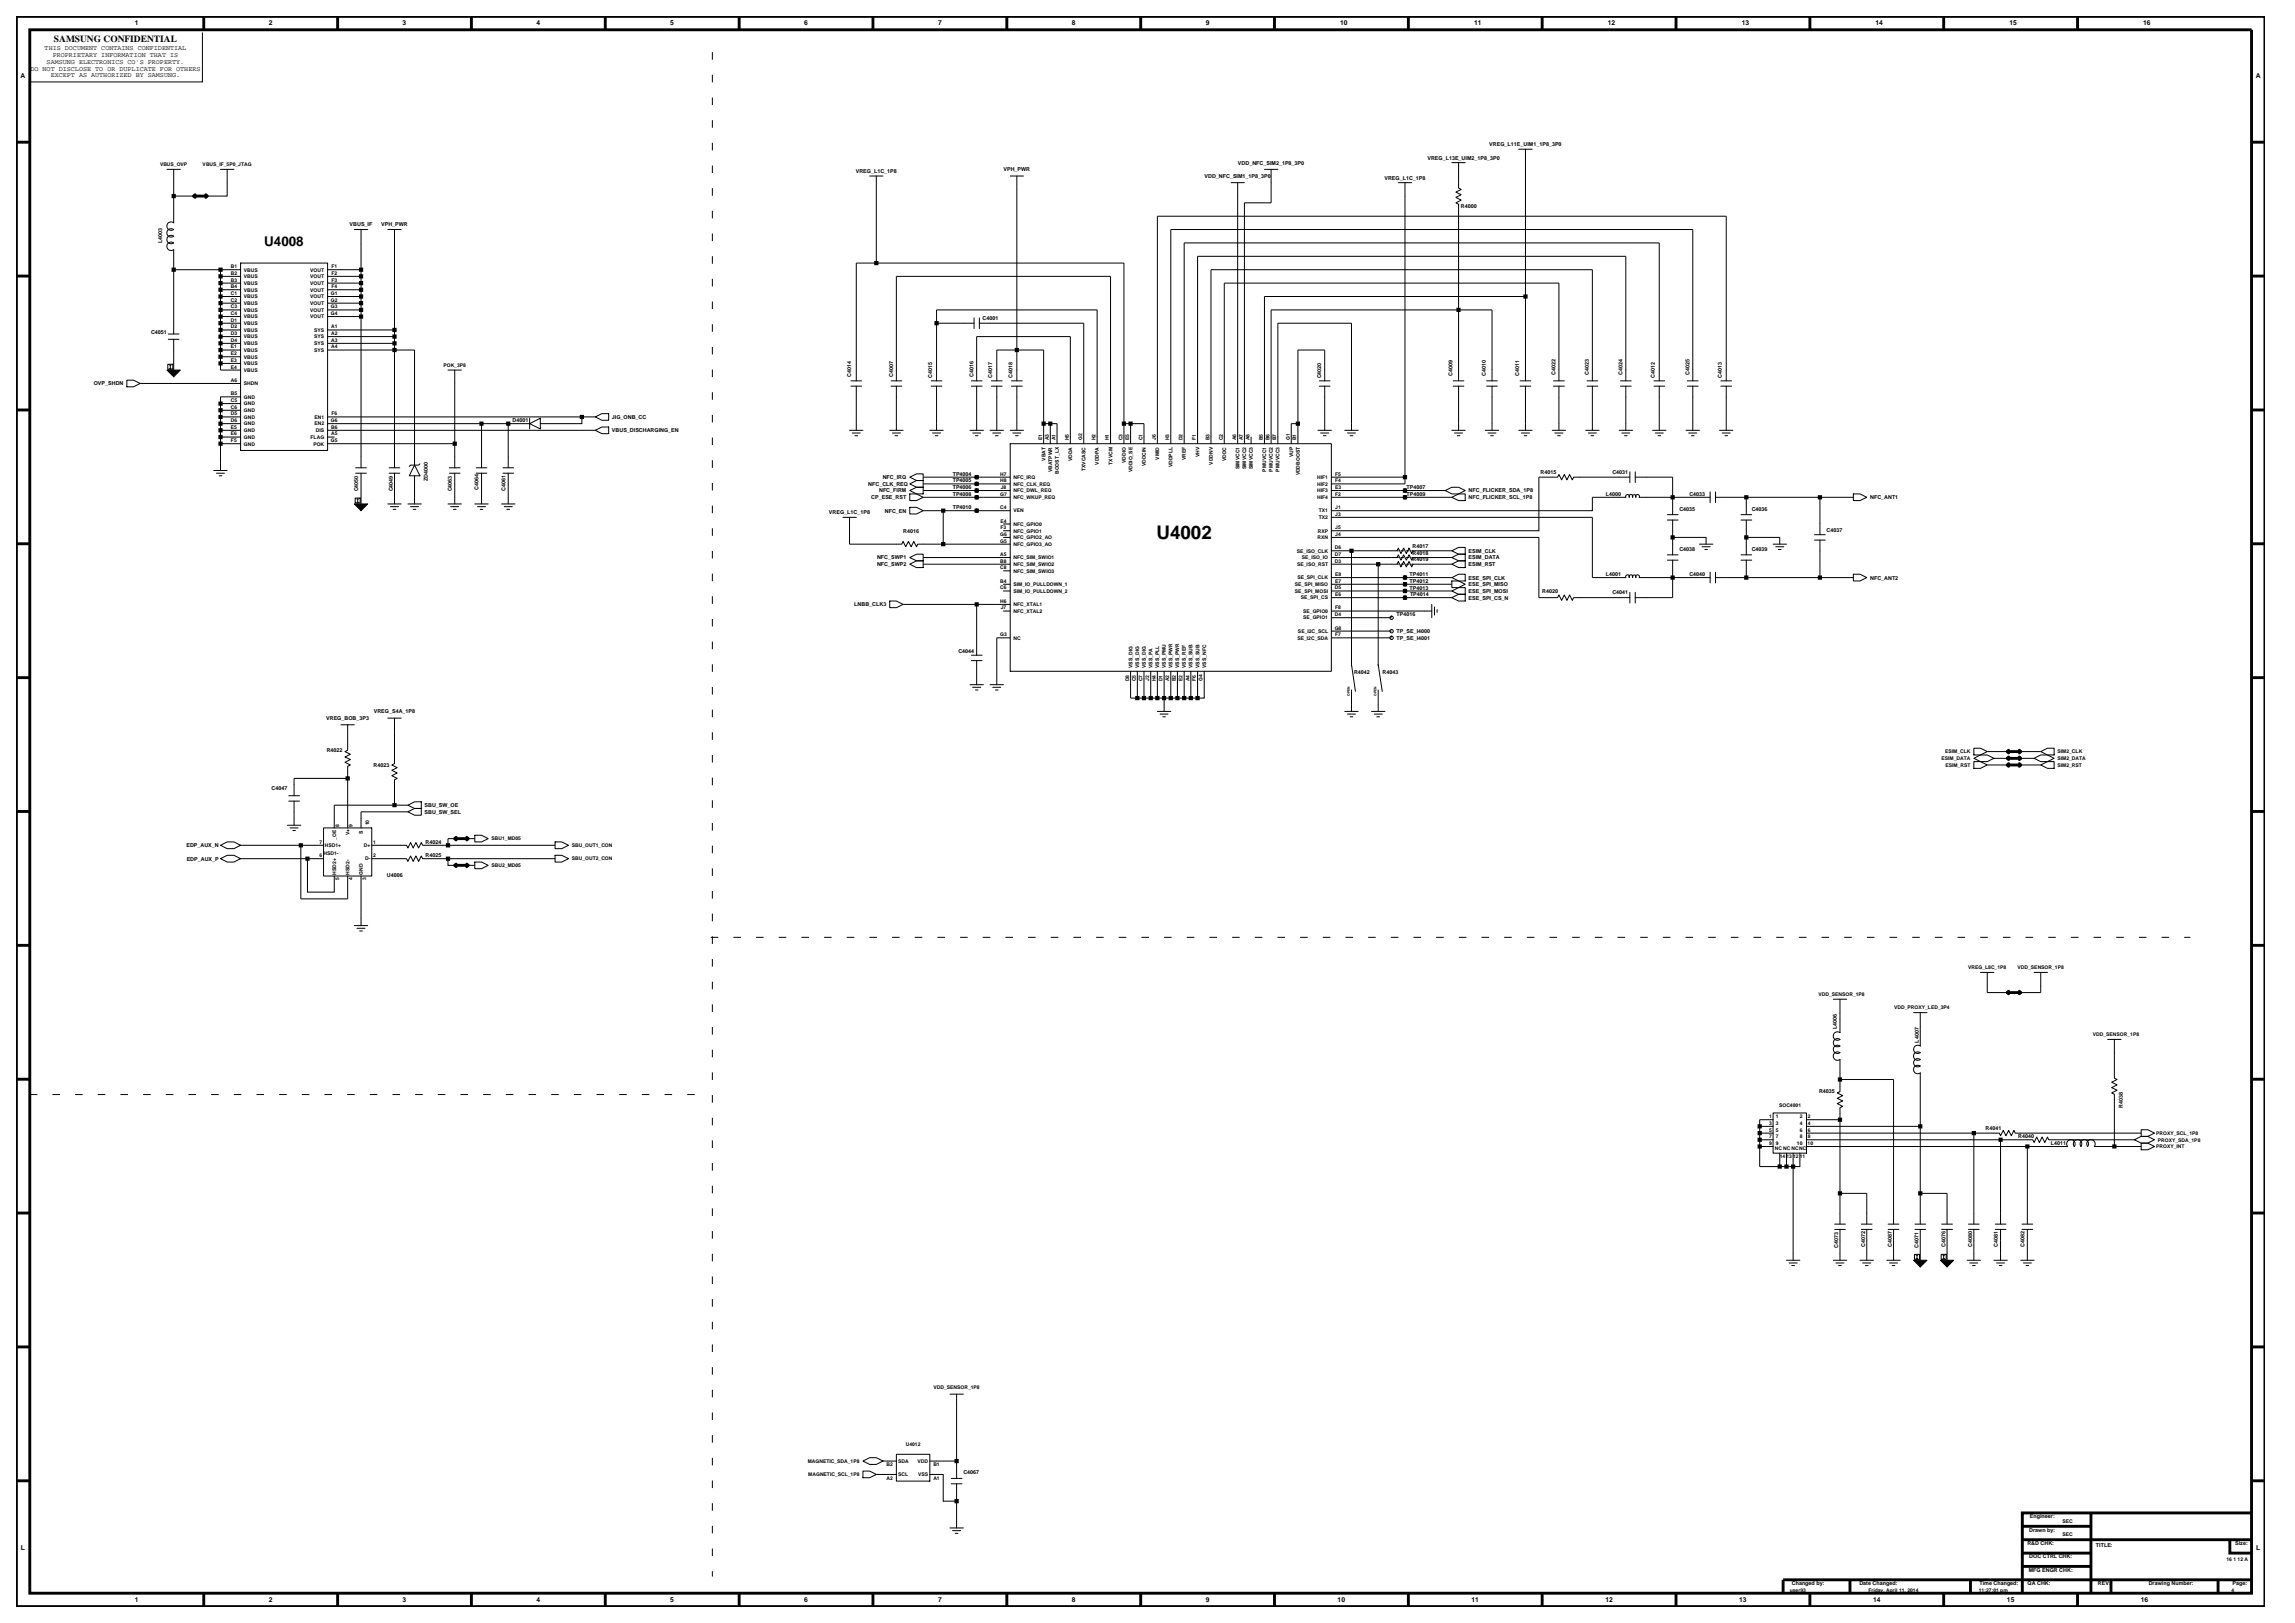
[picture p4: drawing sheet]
<svg xmlns="http://www.w3.org/2000/svg" width="420mm" height="297mm" viewBox="0 0 420 297" stroke-linecap="round" stroke-linejoin="round" font-family="sans-serif">
<defs><g id="words">
<text font-size="3.4" x="211.6" y="98.7">U4002</text>
<text font-size="2.5" x="48.4" y="45">U4008</text>
<text font-size="1.7" x="9.9" y="7.7">SAMSUNG CONFIDENTIAL</text>
<g font-size="1.2">
<text x="24.7" y="4.7">1</text>
<text x="49.2" y="4.7">2</text>
<text x="73.7" y="4.7">3</text>
<text x="98.2" y="4.7">4</text>
<text x="122.7" y="4.7">5</text>
<text x="147.2" y="4.7">6</text>
<text x="171.7" y="4.7">7</text>
<text x="196.2" y="4.7">8</text>
<text x="220.7" y="4.7">9</text>
<text x="245.3" y="4.7">10</text>
<text x="269.8" y="4.7">11</text>
<text x="294.3" y="4.7">12</text>
<text x="318.7" y="4.7">13</text>
<text x="343.2" y="4.7">14</text>
<text x="367.7" y="4.7">15</text>
<text x="392.2" y="4.7">16</text>
<text x="8.2" y="9.2">THIS DOCUMENT CONTAINS CONFIDENTIAL</text>
<text x="8.5" y="11.7">SAMSUNG ELECTRONICS CO'S PROPERTY.</text>
<text x="9.6" y="10.5">PROPRIETARY INFORMATION THAT IS</text>
<text x="3.8" y="14.2">A</text>
<text x="5.6" y="12.9">DO NOT DISCLOSE TO OR DUPLICATE FOR OTHERS</text>
<text x="9.3" y="14.1">EXCEPT AS AUTHORIZED BY SAMSUNG.</text>
<text x="412.8" y="14.2">A</text>
<text x="3.8" y="283.7">L</text>
<text x="412.9" y="283.7">L</text>
<text x="24.7" y="293.2">1</text>
<text x="49.2" y="293.2">2</text>
<text x="73.7" y="293.2">3</text>
<text x="98.2" y="293.2">4</text>
<text x="122.7" y="293.2">5</text>
<text x="147.2" y="293.2">6</text>
<text x="171.7" y="293.2">7</text>
<text x="196.2" y="293.2">8</text>
<text x="220.7" y="293.2">9</text>
<text x="244.8" y="293.2">10</text>
<text x="269.3" y="293.2">11</text>
<text x="293.8" y="293.2">12</text>
<text x="318.3" y="293.2">13</text>
<text x="342.8" y="293.2">14</text>
<text x="367.3" y="293.2">15</text>
<text x="391.8" y="293.2">16</text>
</g>
<g font-size="1">
<text x="261.2" y="29.2">VREG_L13E_UIM2_1P8_3P0</text>
<text x="272.6" y="26.7">VREG_L11E_UIM1_1P8_3P0</text>
<text x="156.6" y="31.6">VREG_L1C_1P8</text>
<text x="183.6" y="31.3">VPH_PWR</text>
<text x="220.4" y="32.6">VDD_NFC_SIM1_1P8_3P0</text>
<text x="226.6" y="30.1">VDD_NFC_SIM2_1P8_3P0</text>
<text x="253.4" y="32.9">VREG_L1C_1P8</text>
<text x="64" y="41.4">VBUS_IF</text>
<text x="69.8" y="41.4">VPH_PWR</text>
<text x="267.4" y="38.1">R4000</text>
<text x="29.7" y="44.4" transform="rotate(-90 29.7 44.4)">L4003</text>
<text x="179.8" y="58.6">C4001</text>
<text x="27.6" y="61.1">C4051</text>
<text x="17.2" y="70.5">OVP_SHDN</text>
<text x="155.8" y="69" transform="rotate(-90 155.8 69)">C4014</text>
<text x="163.4" y="69" transform="rotate(-90 163.4 69)">C4007</text>
<text x="170.6" y="69.1" transform="rotate(-90 170.6 69.1)">C4015</text>
<text x="178.1" y="69" transform="rotate(-90 178.1 69)">C4016</text>
<text x="181.6" y="69.1" transform="rotate(-90 181.6 69.1)">C4017</text>
<text x="185.3" y="69.1" transform="rotate(-90 185.3 69.1)">C4018</text>
<text x="241.8" y="69.3" transform="rotate(-90 241.8 69.3)">C4020</text>
<text x="265.8" y="68.8" transform="rotate(-90 265.8 68.8)">C4009</text>
<text x="271.9" y="68.8" transform="rotate(-90 271.9 68.8)">C4010</text>
<text x="278" y="68.8" transform="rotate(-90 278 68.8)">C4011</text>
<text x="284.7" y="68.7" transform="rotate(-90 284.7 68.7)">C4022</text>
<text x="290.8" y="68.7" transform="rotate(-90 290.8 68.7)">C4023</text>
<text x="296.9" y="68.7" transform="rotate(-90 296.9 68.7)">C4024</text>
<text x="302.8" y="69.1" transform="rotate(-90 302.8 69.1)">C4012</text>
<text x="309.2" y="68.7" transform="rotate(-90 309.2 68.7)">C4025</text>
<text x="315.1" y="69.1" transform="rotate(-90 315.1 69.1)">C4013</text>
<text x="93.8" y="77.2">D4001</text>
<text x="112" y="76.6">JIG_ONB_CC</text>
<text x="112" y="79.1">VBUS_DISCHARGING_EN</text>
<text x="65.5" y="89.9" transform="rotate(-90 65.5 89.9)">C4050</text>
<text x="71.9" y="89.9" transform="rotate(-90 71.9 89.9)">C4049</text>
<text x="78.3" y="88.1" transform="rotate(-90 78.3 88.1)">ZD4000</text>
<text x="82.7" y="89.9" transform="rotate(-90 82.7 89.9)">C4063</text>
<text x="87.6" y="89.6" transform="rotate(-90 87.6 89.6)">C4064</text>
<text x="92.5" y="89.8" transform="rotate(-90 92.5 89.8)">C4061</text>
<text x="158.9" y="88.9">NFC_CLK_REQ</text>
<text x="161.5" y="87.7">NFC_IRQ</text>
<text x="174.4" y="87.1">TP4004</text>
<text x="174.4" y="88.3">TP4005</text>
<text x="174.4" y="89.5">TP4006</text>
<text x="257.4" y="89.5">TP4007</text>
<text x="281.9" y="86.7">R4015</text>
<text x="295.1" y="86.7">C4031</text>
<text x="151.7" y="94.1">VREG_L1C_1P8</text>
<text x="159.5" y="91.4">CP_ESE_RST</text>
<text x="160.9" y="90.1">NFC_FIRM</text>
<text x="161.9" y="93.8">NFC_EN</text>
<text x="174.4" y="90.7">TP4008</text>
<text x="174.4" y="93.2">TP4010</text>
<text x="257.4" y="90.7">TP4009</text>
<text x="268.8" y="91.4">NFC_FLICKER_SCL_1P8</text>
<text x="268.8" y="90.1">NFC_FLICKER_SDA_1P8</text>
<text x="293.9" y="90.7">L4000</text>
<text x="307.3" y="93.5">C4035</text>
<text x="309.2" y="90.7">C4033</text>
<text x="320.6" y="93.5">C4036</text>
<text x="342.2" y="91.4">NFC_ANT1</text>
<text x="165.3" y="97.6">R4016</text>
<text x="258.5" y="101.5">R4018</text>
<text x="258.5" y="100.3">R4017</text>
<text x="268.8" y="101.1">ESIM_CLK</text>
<text x="307.3" y="100.8">C4038</text>
<text x="320.6" y="100.9">C4039</text>
<text x="334.3" y="97.4">C4037</text>
<text x="160.5" y="103.6">NFC_SWP2</text>
<text x="160.5" y="102.4">NFC_SWP1</text>
<text x="257.9" y="105.4">TP4011</text>
<text x="257.9" y="106.7">TP4012</text>
<text x="257.9" y="107.9">TP4013</text>
<text x="258.5" y="102.7">R4019</text>
<text x="268.8" y="106">ESE_SPI_CLK</text>
<text x="268.8" y="107.3">ESE_SPI_MISO</text>
<text x="268.8" y="103.6">ESIM_RST</text>
<text x="268.8" y="102.4">ESIM_DATA</text>
<text x="293.9" y="105.4">L4001</text>
<text x="309.2" y="105.4">C4040</text>
<text x="342.2" y="106">NFC_ANT2</text>
<text x="156.3" y="111">LNBB_CLK3</text>
<text x="255.6" y="112.8">TP4016</text>
<text x="258" y="109.1">TP4014</text>
<text x="268.8" y="109.7">ESE_SPI_CS_N</text>
<text x="268.8" y="108.5">ESE_SPI_MOSI</text>
<text x="282.2" y="108.4">R4020</text>
<text x="295.1" y="108.7">C4041</text>
<text x="175.4" y="119.5">C4044</text>
<text x="255.6" y="115.8">TP_SE_I4000</text>
<text x="255.6" y="117.1">TP_SE_I4001</text>
<text x="247.8" y="123.2">R4042</text>
<text x="253" y="123.2">R4043</text>
<text x="59.7" y="131.8">VREG_BOB_3P3</text>
<text x="68.4" y="130.5">VREG_S4A_1P8</text>
<text x="59.8" y="137.5">R4022</text>
<text x="68.4" y="140.3">R4023</text>
<text x="49.7" y="144.6">C4047</text>
<text x="77.7" y="148.9">SBU_SW_SEL</text>
<text x="77.7" y="147.7">SBU_SW_OE</text>
<text x="34.1" y="155">EDP_AUX_N</text>
<text x="77.9" y="154.4">R4024</text>
<text x="34.2" y="157.5">EDP_AUX_P</text>
<text x="70.8" y="160.5">U4006</text>
<text x="77.9" y="156.8">R4025</text>
<text x="336.2" y="188.3" transform="rotate(-90 336.2 188.3)">L4006</text>
<text x="351.2" y="190.8" transform="rotate(-90 351.2 190.8)">L4007</text>
<text x="332.9" y="200">R4035</text>
<text x="388.5" y="202.7" transform="rotate(-90 388.5 202.7)">R4038</text>
<text x="363.4" y="206.8">R4041</text>
<text x="369.3" y="208.3">R4040</text>
<text x="375.3" y="209.5">L4011</text>
<text x="336.4" y="228.3" transform="rotate(-90 336.4 228.3)">C4073</text>
<text x="341.3" y="228.2" transform="rotate(-90 341.3 228.2)">C4072</text>
<text x="346.2" y="228.2" transform="rotate(-90 346.2 228.2)">C4087</text>
<text x="351.1" y="228.3" transform="rotate(-90 351.1 228.3)">C4071</text>
<text x="356" y="228.2" transform="rotate(-90 356 228.2)">C4076</text>
<text x="360.9" y="228.2" transform="rotate(-90 360.9 228.2)">C4080</text>
<text x="365.6" y="228.2" transform="rotate(-90 365.6 228.2)">C4081</text>
<text x="370.5" y="228.2" transform="rotate(-90 370.5 228.2)">C4082</text>
<text x="176.3" y="269.8">C4067</text>
<text x="371.4" y="280.2">Drawn by:</text>
<text x="371.5" y="277.8">Engineer:</text>
<text x="371" y="282.7">R&amp;D CHK:</text>
<text x="371.3" y="287.6">MFG ENGR CHK:</text>
<text x="371.4" y="285.2">DOC CTRL CHK:</text>
<text x="383.6" y="283">TITLE:</text>
<text x="409.1" y="282.7">Size:</text>
<text x="327.9" y="290.1">Changed by:</text>
<text x="340.3" y="290.1">Date Changed:</text>
<text x="362.2" y="290.1">Time Changed:</text>
<text x="371.1" y="290.1">QA CHK:</text>
<text x="383.9" y="290.1">REV:</text>
<text x="393.2" y="290.1">Drawing Number:</text>
<text x="408.6" y="290.1">Page:</text>
</g>
<g font-size=".9">
<text x="29.3" y="30.4">VBUS_OVP</text>
<text x="37.1" y="30.4">VBUS_IF_5P0_JTAG</text>
<text x="42.2" y="51.5">B3</text>
<text x="42.2" y="52.8">B4</text>
<text x="42.2" y="54">C1</text>
<text x="42.2" y="49.1">B1</text>
<text x="42.2" y="50.3">B2</text>
<text x="44.6" y="52.1">VBUS</text>
<text x="44.6" y="53.4">VBUS</text>
<text x="44.6" y="49.7">VBUS</text>
<text x="44.6" y="50.9">VBUS</text>
<text x="56.8" y="52.1">VOUT</text>
<text x="56.8" y="53.4">VOUT</text>
<text x="56.8" y="49.7">VOUT</text>
<text x="56.8" y="50.9">VOUT</text>
<text x="60.6" y="54">G1</text>
<text x="60.6" y="51.5">F3</text>
<text x="60.6" y="52.8">F4</text>
<text x="60.6" y="49.1">F1</text>
<text x="60.6" y="50.3">F2</text>
<text x="42.2" y="58.9">D1</text>
<text x="42.2" y="55.2">C2</text>
<text x="42.2" y="56.4">C3</text>
<text x="42.2" y="57.6">C4</text>
<text x="44.6" y="59.5">VBUS</text>
<text x="44.6" y="54.6">VBUS</text>
<text x="44.6" y="55.8">VBUS</text>
<text x="44.6" y="57">VBUS</text>
<text x="44.6" y="58.3">VBUS</text>
<text x="56.8" y="54.6">VOUT</text>
<text x="56.8" y="55.8">VOUT</text>
<text x="56.8" y="57">VOUT</text>
<text x="56.8" y="58.3">VOUT</text>
<text x="60.6" y="55.2">G2</text>
<text x="60.6" y="56.4">G3</text>
<text x="60.6" y="57.6">G4</text>
<text x="42.2" y="60.1">D2</text>
<text x="42.2" y="61.3">D3</text>
<text x="42.2" y="62.5">D4</text>
<text x="42.2" y="63.8">E1</text>
<text x="42.2" y="65">E2</text>
<text x="44.6" y="64.4">VBUS</text>
<text x="44.6" y="65.6">VBUS</text>
<text x="44.6" y="60.7">VBUS</text>
<text x="44.6" y="61.9">VBUS</text>
<text x="44.6" y="63.2">VBUS</text>
<text x="57.5" y="60.7">SYS</text>
<text x="57.5" y="61.9">SYS</text>
<text x="57.5" y="63.2">SYS</text>
<text x="57.5" y="64.4">SYS</text>
<text x="60.6" y="60.1">A1</text>
<text x="60.6" y="61.3">A2</text>
<text x="60.6" y="62.5">A3</text>
<text x="60.6" y="63.8">A4</text>
<text x="42.2" y="69.9">A6</text>
<text x="42.2" y="66.2">E3</text>
<text x="42.2" y="67.4">E4</text>
<text x="44.6" y="66.8">VBUS</text>
<text x="44.6" y="68">VBUS</text>
<text x="44.6" y="70.5">SHDN</text>
<text x="81.2" y="67.1">POK_3P8</text>
<text x="42.2" y="73.6">C5</text>
<text x="42.2" y="74.8">C6</text>
<text x="42.2" y="76">D5</text>
<text x="42.2" y="77.2">D6</text>
<text x="42.2" y="72.3">B5</text>
<text x="44.6" y="74.2">GND</text>
<text x="44.6" y="75.4">GND</text>
<text x="44.6" y="76.6">GND</text>
<text x="44.6" y="77.9">GND</text>
<text x="44.6" y="72.9">GND</text>
<text x="57.6" y="77.9">EN2</text>
<text x="57.6" y="76.6">EN1</text>
<text x="60.6" y="77.2">G6</text>
<text x="60.6" y="76">F6</text>
<text x="42.2" y="78.5">E5</text>
<text x="42.2" y="79.7">E6</text>
<text x="42.3" y="80.9">F5</text>
<text x="44.6" y="81.5">GND</text>
<text x="44.6" y="79.1">GND</text>
<text x="44.6" y="80.3">GND</text>
<text x="56.8" y="80.3">FLAG</text>
<text x="57.3" y="81.5">POK</text>
<text x="57.8" y="79.1">DIS</text>
<text x="60.6" y="80.9">G5</text>
<text x="60.6" y="78.5">B6</text>
<text x="60.6" y="79.7">A5</text>
<text x="190.7" y="80.5" transform="rotate(-90 190.7 80.5)">E1</text>
<text x="191.9" y="80.6" transform="rotate(-90 191.9 80.6)">A3</text>
<text x="193.2" y="80.6" transform="rotate(-90 193.2 80.6)">A1</text>
<text x="195.6" y="80.6" transform="rotate(-90 195.6 80.6)">H5</text>
<text x="198.1" y="80.6" transform="rotate(-90 198.1 80.6)">G2</text>
<text x="200.5" y="80.6" transform="rotate(-90 200.5 80.6)">H2</text>
<text x="202.9" y="80.6" transform="rotate(-90 202.9 80.6)">H1</text>
<text x="205.4" y="80.6" transform="rotate(-90 205.4 80.6)">C3</text>
<text x="206.6" y="80.5" transform="rotate(-90 206.6 80.5)">E5</text>
<text x="209.1" y="80.6" transform="rotate(-90 209.1 80.6)">C1</text>
<text x="211.5" y="80.5" transform="rotate(-90 211.5 80.5)">J6</text>
<text x="214" y="80.6" transform="rotate(-90 214 80.6)">H3</text>
<text x="216.4" y="80.6" transform="rotate(-90 216.4 80.6)">D2</text>
<text x="218.9" y="80.5" transform="rotate(-90 218.9 80.5)">F1</text>
<text x="219.5" y="83.7" transform="rotate(-90 219.5 83.7)">VHV</text>
<text x="221.3" y="80.6" transform="rotate(-90 221.3 80.6)">B3</text>
<text x="223.8" y="80.6" transform="rotate(-90 223.8 80.6)">C2</text>
<text x="226.2" y="80.6" transform="rotate(-90 226.2 80.6)">A6</text>
<text x="227.4" y="80.6" transform="rotate(-90 227.4 80.6)">A7</text>
<text x="228.7" y="80.6" transform="rotate(-90 228.7 80.6)">A8</text>
<text x="231.1" y="80.6" transform="rotate(-90 231.1 80.6)">B5</text>
<text x="232.4" y="80.6" transform="rotate(-90 232.4 80.6)">B6</text>
<text x="233.6" y="80.6" transform="rotate(-90 233.6 80.6)">B7</text>
<text x="236" y="80.6" transform="rotate(-90 236 80.6)">G1</text>
<text x="236.6" y="83.7" transform="rotate(-90 236.6 83.7)">VUP</text>
<text x="237.2" y="80.6" transform="rotate(-90 237.2 80.6)">B1</text>
<text x="183.1" y="87">H7</text>
<text x="183.1" y="88.3">H8</text>
<text x="183.1" y="89.5">J8</text>
<text x="185.5" y="88.9">NFC_CLK_REQ</text>
<text x="185.5" y="87.6">NFC_IRQ</text>
<text x="191.3" y="84.3" transform="rotate(-90 191.3 84.3)">VBAT</text>
<text x="192.5" y="86.4" transform="rotate(-90 192.5 86.4)">VBATPWR</text>
<text x="193.8" y="86.8" transform="rotate(-90 193.8 86.8)">BOOST_LX</text>
<text x="196.2" y="84.4" transform="rotate(-90 196.2 84.4)">VDDA</text>
<text x="198.7" y="86.2" transform="rotate(-90 198.7 86.2)">TXVCASC</text>
<text x="201.1" y="85" transform="rotate(-90 201.1 85)">VDDPA</text>
<text x="203.6" y="85" transform="rotate(-90 203.6 85)">TXVCM</text>
<text x="206" y="84.7" transform="rotate(-90 206 84.7)">VDDIO</text>
<text x="207.2" y="86.4" transform="rotate(-90 207.2 86.4)">VDDIO_SE</text>
<text x="209.7" y="85.3" transform="rotate(-90 209.7 85.3)">VDDCIN</text>
<text x="212.1" y="84.1" transform="rotate(-90 212.1 84.1)">VMID</text>
<text x="214.6" y="85.5" transform="rotate(-90 214.6 85.5)">VDDPLL</text>
<text x="217" y="84.3" transform="rotate(-90 217 84.3)">VREF</text>
<text x="221.9" y="85" transform="rotate(-90 221.9 85)">VDDNV</text>
<text x="224.4" y="84.4" transform="rotate(-90 224.4 84.4)">VDDC</text>
<text x="226.8" y="85.9" transform="rotate(-90 226.8 85.9)">SIMVCC1</text>
<text x="228.1" y="85.9" transform="rotate(-90 228.1 85.9)">SIMVCC2</text>
<text x="229.3" y="85.9" transform="rotate(-90 229.3 85.9)">SIMVCC3</text>
<text x="231.7" y="86.3" transform="rotate(-90 231.7 86.3)">PMUVCC1</text>
<text x="233" y="86.3" transform="rotate(-90 233 86.3)">PMUVCC2</text>
<text x="234.2" y="86.3" transform="rotate(-90 234.2 86.3)">PMUVCC3</text>
<text x="237.9" y="87" transform="rotate(-90 237.9 87)">VDDBOOST</text>
<text x="241.1" y="88.9">HIF2</text>
<text x="241.1" y="87.6">HIF1</text>
<text x="244.3" y="89.5">E3</text>
<text x="244.3" y="88.3">F4</text>
<text x="244.3" y="87">F5</text>
<text x="183" y="90.7">G7</text>
<text x="183.1" y="93.2">C4</text>
<text x="183.1" y="95.6">E4</text>
<text x="185.5" y="90.1">NFC_DWL_REQ</text>
<text x="185.5" y="91.3">NFC_WKUP_REQ</text>
<text x="185.5" y="93.8">VEN</text>
<text x="241.1" y="91.3">HIF4</text>
<text x="241.1" y="90.1">HIF3</text>
<text x="241.4" y="93.8">TX1</text>
<text x="241.4" y="95">TX2</text>
<text x="244.3" y="90.7">F2</text>
<text x="244.4" y="93.2">J1</text>
<text x="244.4" y="94.4">J3</text>
<text x="183" y="99.3">G5</text>
<text x="183" y="98.1">G6</text>
<text x="183.1" y="101.7">A5</text>
<text x="183.1" y="96.8">F3</text>
<text x="185.5" y="99.9">NFC_GPIO3_AO</text>
<text x="185.5" y="98.7">NFC_GPIO2_AO</text>
<text x="185.5" y="97.4">NFC_GPIO1</text>
<text x="185.5" y="96.2">NFC_GPIO0</text>
<text x="237.3" y="101.1">SE_ISO_CLK</text>
<text x="241.1" y="98.7">RXN</text>
<text x="241.2" y="97.4">RXP</text>
<text x="244.3" y="100.5">D6</text>
<text x="244.3" y="101.7">D7</text>
<text x="244.4" y="98.1">J4</text>
<text x="244.4" y="96.8">J5</text>
<text x="183.1" y="104.2">C8</text>
<text x="183.1" y="103">B8</text>
<text x="183.1" y="107.9">C6</text>
<text x="183.1" y="106.6">B4</text>
<text x="185.5" y="104.8">NFC_SIM_SWIO3</text>
<text x="185.5" y="103.6">NFC_SIM_SWIO2</text>
<text x="185.5" y="107.2">SIM_IO_PULLDOWN_1</text>
<text x="185.5" y="102.4">NFC_SIM_SWIO1</text>
<text x="237" y="107.2">SE_SPI_MISO</text>
<text x="237.4" y="103.6">SE_ISO_RST</text>
<text x="237.4" y="106">SE_SPI_CLK</text>
<text x="238.3" y="102.4">SE_ISO_IO</text>
<text x="244.3" y="103">D3</text>
<text x="244.3" y="107.9">D5</text>
<text x="244.3" y="105.4">E8</text>
<text x="244.3" y="106.6">E7</text>
<text x="183.1" y="110.3">H6</text>
<text x="183.1" y="111.5">J7</text>
<text x="185.5" y="112.1">NFC_XTAL2</text>
<text x="185.5" y="110.9">NFC_XTAL1</text>
<text x="185.5" y="108.5">SIM_IO_PULLDOWN_2</text>
<text x="237" y="108.5">SE_SPI_MOSI</text>
<text x="238.1" y="109.7">SE_SPI_CS</text>
<text x="238.5" y="112.1">SE_GPIO0</text>
<text x="238.5" y="113.4">SE_GPIO1</text>
<text x="244.3" y="112.8">D4</text>
<text x="244.3" y="109.1">E6</text>
<text x="244.3" y="111.5">F8</text>
<text x="183" y="116.4">G3</text>
<text x="185.5" y="117">NC</text>
<text x="237.4" y="117">SE_I2C_SDA</text>
<text x="237.5" y="115.8">SE_I2C_SCL</text>
<text x="244.3" y="115.2">G8</text>
<text x="244.3" y="116.4">F7</text>
<text x="206.6" y="124.6" transform="rotate(-90 206.6 124.6)">D8</text>
<text x="207.2" y="122.2" transform="rotate(-90 207.2 122.2)">VSS_DIG</text>
<text x="207.9" y="124.6" transform="rotate(-90 207.9 124.6)">C5</text>
<text x="208.5" y="122.2" transform="rotate(-90 208.5 122.2)">VSS_DIG</text>
<text x="209.1" y="124.6" transform="rotate(-90 209.1 124.6)">C7</text>
<text x="209.7" y="122.2" transform="rotate(-90 209.7 122.2)">VSS_DIG</text>
<text x="210.3" y="124.6" transform="rotate(-90 210.3 124.6)">J2</text>
<text x="210.9" y="122.2" transform="rotate(-90 210.9 122.2)">VSS_PA</text>
<text x="211.5" y="124.6" transform="rotate(-90 211.5 124.6)">H4</text>
<text x="212.1" y="122.2" transform="rotate(-90 212.1 122.2)">VSS_PLL</text>
<text x="212.8" y="124.6" transform="rotate(-90 212.8 124.6)">D1</text>
<text x="213.4" y="122.2" transform="rotate(-90 213.4 122.2)">VSS_PMU</text>
<text x="214" y="124.6" transform="rotate(-90 214 124.6)">A2</text>
<text x="214.6" y="122.2" transform="rotate(-90 214.6 122.2)">VSS_PWR</text>
<text x="215.2" y="124.6" transform="rotate(-90 215.2 124.6)">B2</text>
<text x="215.8" y="122.2" transform="rotate(-90 215.8 122.2)">VSS_PWR</text>
<text x="216.4" y="124.6" transform="rotate(-90 216.4 124.6)">E2</text>
<text x="217" y="122.2" transform="rotate(-90 217 122.2)">VSS_REF</text>
<text x="217.7" y="124.6" transform="rotate(-90 217.7 124.6)">A4</text>
<text x="218.3" y="122.2" transform="rotate(-90 218.3 122.2)">VSS_SUB</text>
<text x="218.9" y="124.6" transform="rotate(-90 218.9 124.6)">F6</text>
<text x="219.5" y="122.2" transform="rotate(-90 219.5 122.2)">VSS_SUB</text>
<text x="220.1" y="124.7" transform="rotate(-90 220.1 124.7)">G4</text>
<text x="220.7" y="122.2" transform="rotate(-90 220.7 122.2)">VSS_NFC</text>
<text x="356" y="137.9">ESIM_CLK</text>
<text x="376.5" y="137.9">SIM2_CLK</text>
<text x="355.3" y="139.1">ESIM_DATA</text>
<text x="356" y="140.3">ESIM_RST</text>
<text x="376.5" y="140.3">SIM2_RST</text>
<text x="376.5" y="139.1">SIM2_DATA</text>
<text x="58.5" y="154.4">7</text>
<text x="59.5" y="155">HSD1+</text>
<text x="61.5" y="153.7" transform="rotate(-90 61.5 153.7)">_OE</text>
<text x="62.1" y="151.3" transform="rotate(-90 62.1 151.3)">8</text>
<text x="64" y="152.9" transform="rotate(-90 64 152.9)">V+</text>
<text x="64.5" y="151.3" transform="rotate(-90 64.5 151.3)">9</text>
<text x="66.4" y="152.6" transform="rotate(-90 66.4 152.6)">S</text>
<text x="66.6" y="155">D+</text>
<text x="67.5" y="151" transform="rotate(-90 67.5 151)">10</text>
<text x="68.3" y="154.4">1</text>
<text x="90" y="153.8">SBU1_MD05</text>
<text x="104.7" y="155">SBU_OUT1_CON</text>
<text x="58.5" y="156.9">6</text>
<text x="59.2" y="156.5">HSD1-</text>
<text x="61.5" y="160.1" transform="rotate(-90 61.5 160.1)">HSD2+</text>
<text x="62.1" y="161" transform="rotate(-90 62.1 161)">5</text>
<text x="64" y="160.1" transform="rotate(-90 64 160.1)">HSD2-</text>
<text x="64.5" y="161.1" transform="rotate(-90 64.5 161.1)">4</text>
<text x="66.4" y="160.1" transform="rotate(-90 66.4 160.1)">GND</text>
<text x="66.8" y="157.5">D-</text>
<text x="67" y="161.1" transform="rotate(-90 67 161.1)">3</text>
<text x="68.3" y="156.9">2</text>
<text x="90" y="158.7">SBU2_MD05</text>
<text x="104.7" y="157.5">SBU_OUT2_CON</text>
<text x="360.2" y="177.4">VREG_L8C_1P8</text>
<text x="369.2" y="177.4">VDD_SENSOR_1P8</text>
<text x="332.8" y="182.3">VDD_SENSOR_1P8</text>
<text x="346.7" y="184.7">VDD_PROXY_LED_3P4</text>
<text x="383" y="189.6">VDD_SENSOR_1P8</text>
<text x="325.6" y="202.5">SOC4001</text>
<text x="323.7" y="208.3">7</text>
<text x="323.7" y="209.5">9</text>
<text x="323.7" y="204.6">1</text>
<text x="323.7" y="205.9">3</text>
<text x="323.7" y="207.1">5</text>
<text x="325" y="208.3">7</text>
<text x="325" y="209.5">9</text>
<text x="325" y="204.6">1</text>
<text x="325" y="205.9">3</text>
<text x="325" y="207.1">5</text>
<text x="328.8" y="209.5">10</text>
<text x="329.4" y="207.1">6</text>
<text x="329.4" y="208.3">8</text>
<text x="329.4" y="204.6">2</text>
<text x="329.4" y="205.9">4</text>
<text x="330.8" y="209.5">10</text>
<text x="330.8" y="207.1">6</text>
<text x="330.8" y="208.3">8</text>
<text x="330.8" y="204.6">2</text>
<text x="330.8" y="205.9">4</text>
<text x="394.6" y="207.7">PROXY_SCL_1P8</text>
<text x="394.9" y="208.9">PROXY_SDA_1P8</text>
<text x="324.8" y="210.5">NC NC NCNC</text>
<text x="325.7" y="212">14</text>
<text x="326.9" y="212">13</text>
<text x="328.2" y="212">12</text>
<text x="329.4" y="212">11</text>
<text x="394.6" y="210.1">PROXY_INT</text>
<text x="170.8" y="254.2">VDD_SENSOR_1P8</text>
<text x="147.8" y="267.7">MAGNETIC_SDA_1P8</text>
<text x="162.2" y="268.3">B2</text>
<text x="164.4" y="267.7">SDA</text>
<text x="165.8" y="264.6">U4012</text>
<text x="167.9" y="267.7">VDD</text>
<text x="170.8" y="268.3">B1</text>
<text x="147.9" y="270.1">MAGNETIC_SCL_1P8</text>
<text x="162.2" y="270.7">A2</text>
<text x="164.4" y="270.1">SCL</text>
<text x="168" y="270.1">VSS</text>
<text x="170.8" y="270.7">A1</text>
<text x="377.5" y="281.1">SEC</text>
<text x="377.5" y="278.7">SEC</text>
<text x="407.5" y="285.7">16 1 12 A</text>
<text x="327.5" y="291.2">user93</text>
<text x="341.9" y="291.2">Friday, April 11, 2014</text>
<text x="362.1" y="291.2">11:27:01 pm</text>
<text x="408.4" y="291.2">4</text>
</g>
<g font-size=".6">
<text x="247" y="127.3" transform="rotate(-90 247 127.3)">OPEN</text>
<text x="251.9" y="127.3" transform="rotate(-90 251.9 127.3)">OPEN</text>
</g>
</g></defs>
<!-- layer: MFD Layer /idea/tmp/Extended-Print.hs0924.kim.sheet4.37.mfd -->
<g fill="none" stroke="#000" stroke-width=".18">
<path d="M37 5.9v9.1h-31.5M30.6 31h2.4M31.8 31v9.8a.78 .78 0 0 0-1.1 .1 .78 .78 0 0 0 0 1 .78 .78 0 0 0 1.1 .1 .78 .78 0 0 0-1.1 .1 .78 .78 0 0 0 0 1 .78 .78 0 0 0 1.1 .1 .78 .78 0 0 0-1.1 .1 .78 .78 0 0 0 0 1.1 .78 .78 0 0 0 1.1 0M31.8 35.9h3.7M40.4 31h2.4M41.6 31v4.9h-3.7M159.2 32.2h2.4M160.4 32.2v15.9M184.9 32.2h2.4M186.1 32.2v31.8h4.9v17.2M225.3 33.4h2.4M226.5 33.4v47.8"/>
<path d="M231.4 31h2.5M232.6 31v6.1h-4.9v44.1M255.9 33.4h2.5M257.1 33.4v55.1h-13.5M265.7 29.8h2.4M266.9 29.8v4.6l.5 .3-1 .5 1 .4-1 .5 1 .5-1 .5 .5 .3v32.3M277.9 27.3h2.5M279.2 27.3v42.4M31.8 44.5a.78 .78 0 0 0-1.1 0 .78 .78 0 0 0 0 1.1 .78 .78 0 0 0 1.1 .1M31.8 45.7v3.7h8.6M31.8 49.4v11.7M40.4 57.9v1.2h3.6"/>
<path d="M40.4 56.7v1.2h3.6M40.4 55.5v1.2h3.6M40.4 54.3v1.2h3.6M40.4 53v1.3h3.6M40.4 49.4v3.6M40.4 59.1v8.6h3.6M40.4 49.4h3.6M40.4 50.6h3.6M40.4 51.8h3.6M40.4 53h3.6M44 48.1h16v34.3h-16zM44 48.1h.1"/>
<path d="M60 49.4h6.1M60 50.6h6.1M60 51.8h6.1M60 53h6.1M60 54.3h6.1M60 55.5h6.1M60 56.7h6.1M60 57.9h6.1M64.8 42h2.5M66.1 42v43.6M71 42h2.4M72.2 42v43.6"/>
<path d="M171.4 59.1h6.9M178.3 58.2v1.9M179.2 59.1h19.1v22.1M179.2 58.2v1.9M279.2 54.3h-47.8v26.9M23.2 69.6h1.2l1.2 .6-1.2 .6h-1.2zM25.6 70.2h18.4M30.7 66.7h.9v.9h-.9zM30.8 61.1h2M30.8 62.1h2M31 66.8h.3M31 67.4h.3"/>
<path d="M31.2 66.8v.6M31.8 62.1v5.6M40.4 80v1.2h3.6M40.4 78.7h3.6M40.4 77.5h3.6M40.4 76.3h3.6M40.4 80h3.6M40.4 73.9h3.6M40.4 75.1h3.6M40.4 60.4h3.6M40.4 61.6h3.6M40.4 62.8h3.6"/>
<path d="M40.4 64h3.6M40.4 65.3h3.6M40.4 66.5h3.6M44 72.6h-3.6v7.4M60 64h15.9v21.1M60 78.7h48.9M60 77.5h36.9M60 76.3h48.9M60 80h1.2M60 60.4h12.2M60 61.6h12.2M60 62.8h12.2"/>
<path d="M82 67.7h2.4M83.2 67.7v17.9M88.1 77.5v8.1M93 77.5v8.1M96.9 77.5l2-1v2zM96.9 76.5v2M106.5 76.3v1.2h-7.6M108.9 76.3l1.3-.6h1.2v1.2h-1.2zM108.9 78.7l1.3-.6h1.2v1.3h-1.2zM155.5 78.7h2.4M155.7 70.7h2M155.7 69.7h2"/>
<path d="M156 79.2h1.4M156.5 79.7h.5M156.7 69.7v-21.6h49v33.1M156.7 70.7v8M162.8 78.7h2.5M163.1 70.7h1.9M163.1 69.7h1.9M163.3 79.2h1.5M163.8 79.7h.5M164 69.7v-19.1h39.2v30.6M164 70.7v8M170.2 78.7h2.4"/>
<path d="M170.4 70.7h2M170.4 69.7h2M170.7 79.2h1.4M171.2 79.7h.4M171.4 69.7v-13h29.4v24.5M171.4 70.7v8M177.5 78.7h2.5M177.8 70.7h1.9M177.8 69.7h1.9M178 79.2h1.5M178.5 79.7h.5M178.7 69.7v-8.1h17.2v19.6"/>
<path d="M178.7 70.7v8M181.2 78.7h2.4M181.4 70.7h2M181.4 69.7h2M181.7 79.2h1.4M182.2 79.7h.5M182.4 69.7v-5.7h3.7v5.7M182.4 70.7v8M184.9 78.7h2.4M185.1 70.7h2M185.1 69.7h2M185.3 79.2h1.5"/>
<path d="M185.8 79.7h.5M186.1 70.7v8M191 77.5h2.4v3.7M192.2 77.5v3.7M205.7 77.5h3.7v3.7M206.9 77.5v3.7M229 80v1.2M237.5 77.5h-1.2v3.7M241.2 78.7h2.4M241.4 70.7h2M241.4 69.7h2M241.7 79.2h1.5"/>
<path d="M242.2 79.7h.5M242.4 69.7v-5.7h-4.9v17.2M242.4 70.7v8M246.1 78.7h2.4M246.6 79.2h1.5M247.1 79.7h.5M247.3 78.7v-19.6h-13.4v22.1M265.7 78.7h2.4M265.9 70.7h2M265.9 69.7h2M266.2 79.2h1.5M266.7 79.7h.5"/>
<path d="M266.9 70.7v8M271.8 78.7h2.5M272.1 70.7h1.9M272.1 69.7h1.9M272.3 79.2h1.5M272.8 79.7h.5M273.1 69.7v-13h-40.5v24.5M273.1 70.7v8M277.9 78.7h2.5M278.2 70.7h1.9M278.2 69.7h1.9M278.4 79.2h1.5"/>
<path d="M278.9 79.7h.5M279.2 70.7v8M284.1 78.7h2.4M284.3 70.7h2M284.3 69.7h2M284.6 79.2h1.4M285 79.7h.5M285.3 69.7v-17.9h-61.3v29.4M285.3 70.7v8M290.2 78.7h2.4M290.4 70.7h2M290.4 69.7h2"/>
<path d="M290.7 79.2h1.5M291.2 79.7h.5M291.4 69.7v-20.3h-69.8v31.8M291.4 70.7v8M296.3 78.7h2.5M296.6 70.7h1.9M296.6 69.7h1.9M296.8 79.2h1.5M297.3 79.7h.5M297.5 69.7v-22.8h-78.3v34.3M297.5 70.7v8M302.4 78.7h2.5"/>
<path d="M302.7 70.7h1.9M302.7 69.7h1.9M302.9 79.2h1.5M303.4 79.7h.5M303.7 69.7v-25.3h-87v36.8M303.7 70.7v8M308.6 78.7h2.4M308.8 70.7h2M308.8 69.7h2M309.1 79.2h1.4M309.5 79.7h.5M309.8 69.7v-27.7h-95.5v39.2"/>
<path d="M309.8 70.7v8M314.7 78.7h2.4M314.9 70.7h2M314.9 69.7h2M315.2 79.2h1.4M315.7 79.7h.5M315.9 69.7v-30.1h-104.1v41.6M315.9 70.7v8M39.1 86.1h2.5M39.6 86.6h1.5M40.1 87.1h.5M40.4 81.2v4.9"/>
<path d="M60 81.2h23.2M65 91.1h.9v1h-.9zM65.1 86.6h1.9M65.1 85.6h1.9M65.3 91.3h.3M65.3 91.9h.3M65.5 91.3v.6M66.1 86.6v5.6M71 92.2h2.4M71.2 86.6h2M71.2 85.6h2M71.5 92.7h1.4"/>
<path d="M71.9 93.2h.5M72.2 86.6v5.6M74.6 92.2h2.5M75.1 92.7h1.5M75.6 93.2h.5M75.9 85.1l1 2h-2zM75.9 87.1v5.1M76.9 84.9l-.3 .2h-1.5l-.2 .3M82 92.2h2.4M82.2 86.6h2M82.2 85.6h2M82.5 92.7h1.4"/>
<path d="M83 93.2h.5M83.2 86.6v5.6M86.9 92.2h2.4M87.1 86.6h2M87.1 85.6h2M87.4 92.7h1.4M87.9 93.2h.5M88.1 86.6v5.6M91.8 92.2h2.4M92 86.6h2M92 85.6h2M92.3 92.7h1.5"/>
<path d="M92.8 93.2h.5M93 86.6v5.6M154.3 94.7h2.4M155.5 94.7v4.9h9.5l.3-.5 .5 .9 .4-.9 .5 .9 .5-.9 .5 .9 .3-.4h4.6M166.5 89.8l1.2-.6h1.2v1.2h-1.2zM166.5 87.3l1.2-.6h1.2v1.2h-1.2zM166.5 90.4h1.2l1.2 .6-1.2 .6h-1.2zM166.5 92.8h1.2l1.2 .7-1.2 .6h-1.2zM166.5 88.5l1.2-.6h1.2v1.3h-1.2zM168.9 87.3h16M168.9 88.5h16M168.9 89.8h16"/>
<path d="M168.9 91h16M168.9 93.5h16M172.6 93.5v6.1h12.3M183.6 95.9h1.3M183.6 97.1h1.3M183.6 98.3h1.3M184.9 81.2h58.7v41.6h-58.7zM184.9 81.2h.1M243.6 94.7h47.8v11h6.1a.35 .35 0 0 1 .4-.5 .35 .35 0 0 1 .3 .5 .35 .35 0 0 1 .3-.5 .35 .35 0 0 1 .3 .5 .33 .33 0 0 1 .3-.5 .33 .33 0 0 1 .3 .5 .35 .35 0 0 1 .3-.5 .35 .35 0 0 1 .3 .5h13M243.6 98.3h38v11.1h3.4l.3-.5 .5 1 .5-1 .5 1 .4-1 .5 1 .3-.5h10.3M243.6 87.3h13.5M243.6 89.8h20.9"/>
<path d="M243.6 91h22.1M264.5 89.8l1.2-.6h1.2l1.2 .6-1.2 .6h-1.2zM265.7 91l1.2-.6h1.2v1.2h-1.2zM298.3 87.3h-10.3l-.3 .5-.5-1-.4 1-.5-1-.5 1-.5-1-.3 .5h-3.4v9.8h-38M298.3 86.3v2M299.3 87.3h6.8v6.9M299.3 86.3v2M305.1 95.2h2M305.1 94.2h2M306.1 98.3h6.1v1.3M306.1 95.2v6.3M311 99.6h2.5"/>
<path d="M313 91h-13a.35 .35 0 0 0-.3-.5 .35 .35 0 0 0-.3 .5 .33 .33 0 0 0-.3-.5 .33 .33 0 0 0-.3 .5 .35 .35 0 0 0-.3-.5 .35 .35 0 0 0-.3 .5 .35 .35 0 0 0-.3-.5 .35 .35 0 0 0-.4 .5h-6.1v2.5h-47.8M313 90v2M314 90v2M314 91h25.2M318.6 95.2h2M318.6 94.2h2M319.6 98.3h6.1v1.3M319.6 91v3.2M319.6 95.2v6.3M324.5 99.6h2.4M332.1 98.8h1.9M332.1 97.8h1.9"/>
<path d="M333.1 91v6.8M333.1 98.8v6.9M339.2 90.4h1.2l1.2 .6-1.2 .6h-1.2zM162.8 110h1.2l1.3 .6-1.3 .6h-1.2zM165.3 110.6h19.6M166.5 103.2l1.2-.6h1.2v1.3h-1.2zM166.5 102l1.2-.6h1.2v1.2h-1.2zM168.9 103.2h16M168.9 102h16M177.8 119.9h1.9M178.7 110.6v9.3M183.6 104.5h1.3"/>
<path d="M183.6 111.8h1.3M183.6 106.9h1.3M183.6 108.1h1.3M184.9 116.7h-2.5v8.6M243.6 103.2h12.1l.2-.5 .5 1 .5-1 .5 1 .5-1 .5 1 .2-.5h7.1M243.6 102h12.1l.2-.5 .5 1 .5-1 .5 1 .5-1 .5 1 .2-.5h7.1M243.6 100.8h12.1l.2-.5 .5 1 .5-1 .5 1 .5-1 .5 1 .2-.5h7.1M243.6 105.7h22.1M243.6 116.7h11.1M243.6 111.8h18.4M243.6 113h11.1M243.6 115.5h11.1"/>
<path d="M243.6 109.4h22.1M243.6 106.9h22.1M243.6 108.1h22.1M247.3 100.8v20.8M252.2 103.2v18.4M255.7 103.2h.2M255.7 102h.2M255.7 100.8h.2M256.4 103.2h.5M256.4 102h.5M256.4 100.8h.5M257.4 103.2h.5"/>
<path d="M257.4 102h.5M257.4 100.8h.5M258.4 103.2h.2M258.4 102h.2M258.4 100.8h.2M262 110.6v2.4M262.5 111.1v1.5M263 111.6v.5M265.7 105.7l1.2-.6h1.2v1.2h-1.2zM265.7 106.3h1.2l1.2 .6-1.2 .6h-1.2zM265.7 100.8l1.2-.6h1.2v1.2h-1.2zM265.7 108.1l1.2-.6h1.2v1.2h-1.2z"/>
<path d="M265.7 103.2l1.2-.6h1.2v1.3h-1.2zM265.7 109.4l1.2-.7h1.2v1.3h-1.2zM265.7 102l1.2-.6h1.2v1.2h-1.2zM298.3 108.4v1.9M299.3 108.4v1.9M305.1 102.5h2M305.1 101.5h2M306.1 102.5v6.9h-6.8M311.5 100h1.5M312 100.5h.5M313 104.7v2M314 105.7h5.6"/>
<path d="M314 104.7v2M318.6 102.5h2M318.6 101.5h2M319.6 102.5v3.2h13.5M325 100h1.4M325.5 100.5h.4M333.1 105.7h6.1M339.2 105.1h1.2l1.2 .6-1.2 .6h-1.2zM62.4 132.6h2.4M63.6 132.6v4.7l-.5 .2 1 .5-1 .5 1 .5-1 .5 1 .5-.5 .2v11.3M71 131.4h2.4M72.2 131.4v8.3l-.5 .3 1 .5-1 .5 1 .4-1 .5 1 .5-.5 .3v4.6"/>
<path d="M177.5 125.3h2.5M177.8 120.9h1.9M178 125.8h1.5M178.5 126.3h.5M178.7 120.9v4.4M181.2 125.3h2.4M181.7 125.8h1.4M182.2 126.3h.5M206.9 122.8v4.9h1.2M208.1 122.8v4.9h1.3M209.4 122.8v4.9M209.4 127.7h9.8"/>
<path d="M210.6 122.8v4.9M211.8 130.2h2.5M211.8 122.8v4.9M212.3 130.7h1.5M212.8 131.2h.5M213 122.8v7.4M214.3 122.8v4.9M215.5 122.8v4.9M216.7 122.8v4.9M217.9 122.8v4.9M219.2 122.8v4.9M220.4 122.8v4.9h-1.2"/>
<path d="M246.1 130.2h2.4M246.6 130.7h1.5M247.1 131.2h.5M247.3 121.6v.2M247.3 126.3v3.9M247.3 121.6l.8 4.9M251 130.2h2.5M251.5 130.7h1.5M252 131.2h.5M252.2 121.6v.2M252.2 126.3v3.9M252.2 121.6l.8 4.9"/>
<path d="M361.2 136.9h1.2l1.3 .6-1.3 .6h-1.2zM361.2 139.4h1.2l1.3 .6-1.3 .6h-1.2zM361.2 138.8l1.2-.7h1.3l1.2 .7-1.2 .6h-1.3zM363.7 140h3.6M363.7 137.5h3.6M364.9 138.8h2.4M369.8 140h3.7M369.8 138.8h2.5M369.8 137.5h3.7M372.3 138.8l1.2-.7h1.2l1.2 .7-1.2 .6h-1.2zM373.5 137.5l1.2-.6h1.2v1.2h-1.2zM373.5 140l1.2-.6h1.2v1.2h-1.2z"/>
<path d="M40.4 157.1l1.2-.6h1.2l1.2 .6-1.2 .6h-1.2zM40.4 154.7l1.2-.6h1.2l1.2 .6-1.2 .6h-1.2zM44 157.1h15.2M44 154.7h15.2M52.6 151h2.5M52.8 146.6h2M52.8 145.6h2M53.1 151.5h1.5M53.6 152h.5M53.8 146.6v4.4M55.1 154.7v9.8h8.5v-4.2M56.3 157.1v6.1h4.9v-2.9"/>
<path d="M59.2 151.5h8.8v8.8h-8.8zM63.6 142.4h-9.8v3.2M68 157.1h6.4l.2 .5 .5-1 .5 1 .5-1 .5 1 .5-1 .2 .5h24.3M68 154.7h6.4l.2 .5 .5-1 .5 1 .5-1 .5 1 .5-1 .2 .5h24.3M74.6 148.6l1.3-.7h1.2v1.3h-1.2zM74.6 147.3l1.3-.6h1.2v1.2h-1.2zM74.6 148.6h-8.5v2.9M74.6 147.3h-13.4v4.2M82 157.1v1.2h1.2M83.2 153.5h-1.2v1.2M85.7 158.3h1.2M85.7 153.5h1.2"/>
<path d="M86.9 157.7h1.2l1.2 .6-1.2 .7h-1.2zM86.9 152.8h1.2l1.2 .7-1.2 .6h-1.2zM101.6 156.5h1.2l1.2 .6-1.2 .6h-1.2zM101.6 154.1h1.2l1.2 .6-1.2 .6h-1.2zM64.8 169.4h2.5M65.3 169.9h1.5M65.8 170.4h.5M66.1 160.3v9.1M362.4 177.9h2.5M363.7 177.9v3.7h3.6M372.3 177.9h2.4M373.5 177.9v3.7h-3.7"/>
<path d="M335.5 182.8h2.5M336.7 182.8v6.2a.77 .77 0 0 0-1 .1 .77 .77 0 0 0 0 1 .77 .77 0 0 0 1 .1 .76 .76 0 0 0-1 .1 .76 .76 0 0 0 0 1 .76 .76 0 0 0 1 .1 .76 .76 0 0 0-1 .1 .76 .76 0 0 0 0 1 .76 .76 0 0 0 1 .1 .77 .77 0 0 0-1 .1 .77 .77 0 0 0 0 1.1 .77 .77 0 0 0 1 .1M336.7 197.5v2.2l-.5 .3 1 .5-1 .5 1 .5-1 .4 1 .5-.5 .3v21.3M336.7 193.9v3.6h9.8v26.5M350.2 185.3h2.5M351.4 185.3v6.1a.76 .76 0 0 0-1 .1 .76 .76 0 0 0 0 1 .76 .76 0 0 0 1 .1 .78 .78 0 0 0-1 .1 .78 .78 0 0 0 0 1.1 .78 .78 0 0 0 1 .1M351.4 193.9a.76 .76 0 0 0-1 .1 .76 .76 0 0 0 0 1 .76 .76 0 0 0 1 .1 .78 .78 0 0 0-1 .1 .78 .78 0 0 0 0 1 .78 .78 0 0 0 1 .1v27.7M385.7 190.2h2.5M386.9 190.2v7.1l.5 .2-.9 .5 .9 .5-.9 .5 .9 .5-.9 .5 .4 .2v9.6h4.9M322 209.8h2.5M322 207.3h2.5M322 208.6h2.5"/>
<path d="M322 206.1v7.4h3.7M324.5 203.7h6.1v7.3h-6.1zM324.5 204.9h-2.5v1.2h2.5M325.7 211v2.5h1.2M326.9 211v2.5h1.3v17.1M328.2 211v2.5h1.2v-2.5M330.6 209.8h47.8a.77 .77 0 0 1 .1-1.1 .77 .77 0 0 1 1 0 .77 .77 0 0 1 .1 1.1 .78 .78 0 0 1 .1-1.1 .78 .78 0 0 1 1 0 .78 .78 0 0 1 .1 1.1 .78 .78 0 0 1 .1-1.1 .78 .78 0 0 1 1.1 .1 .78 .78 0 0 1 0 1M330.6 208.6h41.4l.3 .5 .4-1 .5 1 .5-1 .5 1 .5-1 .2 .5h15.7M330.6 207.3h35.3l.2 .5 .5-.9 .5 .9 .5-.9 .5 .9 .5-.9 .2 .4h23M330.6 204.9h6.1M330.6 206.1h20.8M336.7 218.4h4.9v5.6"/>
<path d="M351.4 218.4h4.9v5.6M361.2 207.3v16.7M366.1 208.6v15.4M371 209.8v14.2M382 209.8a.78 .78 0 0 1 .1-1.1 .78 .78 0 0 1 1.1 0 .78 .78 0 0 1 .1 1.1h3.6M390.6 208.6l1.2-.7h1.3l1.2 .7-1.2 .6h-1.3zM391.8 206.7h1.3l1.2 .6-1.2 .6h-1.3zM391.8 209.2h1.3l1.2 .6-1.2 .6h-1.3zM326.9 230.6h2.5M327.4 231.1h1.5M327.9 231.6h.5M335.5 230.6h2.5"/>
<path d="M335.8 225h1.9M335.8 224h1.9M336 231.1h1.5M336.5 231.6h.5M336.7 225v5.6M340.4 230.6h2.4M340.6 225h2M340.6 224h2M340.9 231.1h1.5M341.4 231.6h.5M341.6 225v5.6M345.3 230.6h2.5"/>
<path d="M345.5 225h2M345.5 224h2M345.8 231.1h1.5M346.3 231.6h.5M346.5 225v5.6M350.4 229.5h.9v1h-.9zM350.4 225h2M350.4 224h2M350.7 229.7h.3M350.7 230.3h.3M350.8 229.7v.6M351.4 225v5.6"/>
<path d="M355.2 229.5h1v1h-1zM355.3 225h2M355.3 224h2M355.6 229.7h.3M355.6 230.3h.3M355.7 229.7v.6M356.3 225v5.6M360 230.6h2.4M360.2 225h2M360.2 224h2M360.5 231.1h1.5M361 231.6h.5"/>
<path d="M361.2 225v5.6M364.9 230.6h2.4M365.1 225h2M365.1 224h2M365.4 231.1h1.5M365.9 231.6h.5M366.1 225v5.6M369.8 230.6h2.5M370 225h2M370 224h2M370.3 231.1h1.5M370.8 231.6h.5"/>
<path d="M371 225v5.6M173.8 255.1h2.5M175.1 255.1v15.4M157.9 269.2h1.3l1.2 .6-1.2 .6h-1.3zM157.9 267.4l1.3-.7h1.2l1.2 .7-1.2 .6h-1.2zM160.4 269.8h3.6M161.6 267.4h2.4M164 266.1h6.2v4.9h-6.2zM170.1 271h.1M170.2 269.8h2.4v4.9h2.5M170.2 267.4h4.9M173.8 279.6h2.5"/>
<path d="M174.1 271.5h2M174.1 270.5h2M175.1 271.5v8.1M174.3 280.1h1.5M174.8 280.6h.5"/>
<circle cx="178.7" cy="91" r=".31"/>
<circle cx="178.7" cy="88.5" r=".31"/>
<circle cx="178.7" cy="93.5" r=".31"/>
<circle cx="178.7" cy="89.8" r=".31"/>
<circle cx="178.7" cy="87.3" r=".31"/>
<circle cx="257.1" cy="91" r=".3"/>
<circle cx="257.1" cy="89.8" r=".3"/>
<circle cx="254.7" cy="115.5" r=".31"/>
<circle cx="254.7" cy="113" r=".31"/>
<circle cx="254.7" cy="116.7" r=".31"/>
<circle cx="257.1" cy="105.7" r=".3"/>
<circle cx="257.1" cy="106.9" r=".3"/>
<circle cx="257.1" cy="108.1" r=".3"/>
<circle cx="257.1" cy="109.4" r=".3"/>
</g>
<g fill="none" stroke="#000" stroke-width=".53">
<path d="M3 3h411.5v291h-411.5zM5.5 5.5h406.5v286h-406.5zM37.3 3v2.5M61.8 3v2.5M86.3 3v2.5M110.8 3v2.5M135.3 3v2.5M159.8 3v2.5M184.3 3v2.5M208.8 3v2.5M233.2 3v2.5M257.7 3v2.5"/>
<path d="M282.2 3v2.5M306.7 3v2.5M331.2 3v2.5M355.7 3v2.5M380.2 3v2.5M3 26h2.5M35.5 35.9h2.4M35.7 35.6l-.2 .3 .2 .2M37.7 35.6l.2 .3-.2 .2M412 26h2.5M3 50.5h2.5M412 50.5h2.5"/>
<path d="M3 75h2.5M412 75h2.5M3 99.5h2.5M412 99.5h2.5M3 124h2.5M367.3 140h2.5M367.3 137.5h2.5M367.3 138.8h2.5M367.6 139.7l-.3 .3 .3 .2M367.6 137.3l-.3 .2 .3 .3M367.6 138.5l-.3 .3 .3 .2M369.6 139.7l.2 .3-.2 .2"/>
<path d="M369.6 137.3l.2 .2-.2 .3M369.6 138.5l.2 .3-.2 .2M412 124h2.5M3 148.5h2.5M83.2 158.3h2.5M83.2 153.5h2.5M83.5 158.1l-.3 .2 .3 .3M83.5 153.2l-.3 .3 .3 .2M85.4 158.1l.3 .2-.3 .3M85.4 153.2l.3 .3-.3 .2M412 148.5h2.5M3 173h2.5"/>
<path d="M412 173h2.5M3 197.5h2.5M367.3 181.6h2.5M367.6 181.4l-.3 .2 .3 .3M369.6 181.4l.2 .2-.2 .3M412 197.5h2.5M3 222h2.5M412 222h2.5M3 246.5h2.5M412 246.5h2.5M3 271h2.5M370.1 279.3h12.6"/>
<path d="M382.7 276.8v14.7M412 276.8h-41.9v14.7M412 271h2.5M37.3 291.5v2.5M61.8 291.5v2.5M86.3 291.5v2.5M110.8 291.5v2.5M135.3 291.5v2.5M159.8 291.5v2.5M184.3 291.5v2.5M208.8 291.5v2.5M233.2 291.5v2.5"/>
<path d="M257.7 291.5v2.5M282.2 291.5v2.5M306.7 291.5v2.5M331.2 291.5v2.5M338.6 289.1v2.4M355.7 291.5v2.5M360.6 289.1v2.4M370.1 281.7h41.9M370.1 284.2h12.6M370.1 286.6h12.6M380.2 291.5v2.5M386.3 289.1v2.4"/>
<path d="M405.9 289.1v2.4M408.1 281.7v2.5h3.9M412 289.1h-85.7v2.4"/>
</g>
<g fill="#000" stroke="#000" stroke-width=".18">
<path d="M30.6 67.7h2.4l-1.2 1.3z" fill-rule="evenodd"/>
<path d="M64.8 92.2h2.5l-1.2 1.3z" fill-rule="evenodd"/>
<path d="M350.2 230.6h2.5l-1.3 1.2z" fill-rule="evenodd"/>
<path d="M355.1 230.6h2.4l-1.2 1.2z" fill-rule="evenodd"/>
</g>
<g fill="#000" stroke="#000" stroke-width=".53">
<path d="M31.7 35.8h.2v.2h-.2z" fill-rule="evenodd"/>
<path d="M31.7 49.2h.2v.3h-.2z" fill-rule="evenodd"/>
<path d="M40.2 59h.3v.3h-.3z" fill-rule="evenodd"/>
<path d="M40.2 57.8h.3v.2h-.3z" fill-rule="evenodd"/>
<path d="M40.2 56.6h.3v.2h-.3z" fill-rule="evenodd"/>
<path d="M40.2 55.4h.3v.2h-.3z" fill-rule="evenodd"/>
<path d="M40.2 54.1h.3v.3h-.3z" fill-rule="evenodd"/>
<path d="M40.2 52.9h.3v.2h-.3z" fill-rule="evenodd"/>
<path d="M40.2 51.7h.3v.2h-.3z" fill-rule="evenodd"/>
<path d="M40.2 50.4h.3v.3h-.3z" fill-rule="evenodd"/>
<path d="M40.2 49.2h.3v.3h-.3z" fill-rule="evenodd"/>
<path d="M66 57.8h.2v.2h-.2z" fill-rule="evenodd"/>
<path d="M66 56.6h.2v.2h-.2z" fill-rule="evenodd"/>
<path d="M66 55.4h.2v.2h-.2z" fill-rule="evenodd"/>
<path d="M66 54.1h.2v.3h-.2z" fill-rule="evenodd"/>
<path d="M66 52.9h.2v.2h-.2z" fill-rule="evenodd"/>
<path d="M66 51.7h.2v.2h-.2z" fill-rule="evenodd"/>
<path d="M66 50.4h.2v.3h-.2z" fill-rule="evenodd"/>
<path d="M66 49.2h.2v.3h-.2z" fill-rule="evenodd"/>
<path d="M160.2 48h.3v.3h-.3z" fill-rule="evenodd"/>
<path d="M171.3 59h.2v.3h-.2z" fill-rule="evenodd"/>
<path d="M266.8 56.6h.2v.2h-.2z" fill-rule="evenodd"/>
<path d="M279 54.1h.3v.3h-.3z" fill-rule="evenodd"/>
<path d="M40.2 78.6h.3v.3h-.3z" fill-rule="evenodd"/>
<path d="M40.2 77.4h.3v.2h-.3z" fill-rule="evenodd"/>
<path d="M40.2 76.2h.3v.2h-.3z" fill-rule="evenodd"/>
<path d="M40.2 74.9h.3v.3h-.3z" fill-rule="evenodd"/>
<path d="M40.2 73.7h.3v.3h-.3z" fill-rule="evenodd"/>
<path d="M40.2 66.4h.3v.2h-.3z" fill-rule="evenodd"/>
<path d="M40.2 65.2h.3v.2h-.3z" fill-rule="evenodd"/>
<path d="M40.2 63.9h.3v.3h-.3z" fill-rule="evenodd"/>
<path d="M40.2 62.7h.3v.3h-.3z" fill-rule="evenodd"/>
<path d="M40.2 61.5h.3v.2h-.3z" fill-rule="evenodd"/>
<path d="M40.2 60.3h.3v.2h-.3z" fill-rule="evenodd"/>
<path d="M72.1 63.9h.2v.3h-.2z" fill-rule="evenodd"/>
<path d="M72.1 62.7h.2v.3h-.2z" fill-rule="evenodd"/>
<path d="M72.1 61.5h.2v.2h-.2z" fill-rule="evenodd"/>
<path d="M72.1 60.3h.2v.2h-.2z" fill-rule="evenodd"/>
<path d="M88 77.4h.2v.2h-.2z" fill-rule="evenodd"/>
<path d="M92.9 77.4h.2v.2h-.2z" fill-rule="evenodd"/>
<path d="M106.4 76.2h.2v.2h-.2z" fill-rule="evenodd"/>
<path d="M186 63.9h.2v.3h-.2z" fill-rule="evenodd"/>
<path d="M190.9 77.4h.2v.2h-.2z" fill-rule="evenodd"/>
<path d="M192.1 77.4h.2v.2h-.2z" fill-rule="evenodd"/>
<path d="M205.6 77.4h.2v.2h-.2z" fill-rule="evenodd"/>
<path d="M206.8 77.4h.2v.2h-.2z" fill-rule="evenodd"/>
<path d="M237.4 77.4h.2v.2h-.2z" fill-rule="evenodd"/>
<path d="M40.2 81.1h.3v.2h-.3z" fill-rule="evenodd"/>
<path d="M40.2 79.9h.3v.2h-.3z" fill-rule="evenodd"/>
<path d="M83.1 81.1h.2v.2h-.2z" fill-rule="evenodd"/>
<path d="M172.5 99.4h.2v.3h-.2z" fill-rule="evenodd"/>
<path d="M172.5 93.3h.2v.3h-.2z" fill-rule="evenodd"/>
<path d="M178.6 93.3h.3v.3h-.3z" fill-rule="evenodd"/>
<path d="M178.6 90.9h.3v.2h-.3z" fill-rule="evenodd"/>
<path d="M178.6 89.6h.3v.3h-.3z" fill-rule="evenodd"/>
<path d="M178.6 88.4h.3v.3h-.3z" fill-rule="evenodd"/>
<path d="M178.6 87.2h.3v.2h-.3z" fill-rule="evenodd"/>
<path d="M257 90.9h.2v.2h-.2z" fill-rule="evenodd"/>
<path d="M257 89.6h.2v.3h-.2z" fill-rule="evenodd"/>
<path d="M257 87.2h.2v.2h-.2z" fill-rule="evenodd"/>
<path d="M306 98.2h.2v.3h-.2z" fill-rule="evenodd"/>
<path d="M306 90.9h.2v.2h-.2z" fill-rule="evenodd"/>
<path d="M319.5 98.2h.2v.3h-.2z" fill-rule="evenodd"/>
<path d="M319.5 90.9h.2v.2h-.2z" fill-rule="evenodd"/>
<path d="M332.9 90.9h.3v.2h-.3z" fill-rule="evenodd"/>
<path d="M178.6 110.5h.3v.2h-.3z" fill-rule="evenodd"/>
<path d="M247.2 100.7h.3v.2h-.3z" fill-rule="evenodd"/>
<path d="M252.1 103.1h.2v.3h-.2z" fill-rule="evenodd"/>
<path d="M257 109.2h.2v.3h-.2z" fill-rule="evenodd"/>
<path d="M257 108h.2v.3h-.2z" fill-rule="evenodd"/>
<path d="M257 106.8h.2v.2h-.2z" fill-rule="evenodd"/>
<path d="M257 105.6h.2v.2h-.2z" fill-rule="evenodd"/>
<path d="M306 105.6h.2v.2h-.2z" fill-rule="evenodd"/>
<path d="M319.5 105.6h.2v.2h-.2z" fill-rule="evenodd"/>
<path d="M332.9 105.6h.3v.2h-.3z" fill-rule="evenodd"/>
<path d="M208 127.6h.3v.3h-.3z" fill-rule="evenodd"/>
<path d="M209.2 127.6h.3v.3h-.3z" fill-rule="evenodd"/>
<path d="M210.5 127.6h.2v.3h-.2z" fill-rule="evenodd"/>
<path d="M211.7 127.6h.2v.3h-.2z" fill-rule="evenodd"/>
<path d="M212.9 127.6h.2v.3h-.2z" fill-rule="evenodd"/>
<path d="M214.1 127.6h.3v.3h-.3z" fill-rule="evenodd"/>
<path d="M215.4 127.6h.2v.3h-.2z" fill-rule="evenodd"/>
<path d="M216.6 127.6h.2v.3h-.2z" fill-rule="evenodd"/>
<path d="M217.8 127.6h.3v.3h-.3z" fill-rule="evenodd"/>
<path d="M219 127.6h.3v.3h-.3z" fill-rule="evenodd"/>
<path d="M54.9 154.6h.3v.2h-.3z" fill-rule="evenodd"/>
<path d="M56.1 157h.3v.3h-.3z" fill-rule="evenodd"/>
<path d="M63.5 142.3h.2v.3h-.2z" fill-rule="evenodd"/>
<path d="M72.1 147.2h.2v.2h-.2z" fill-rule="evenodd"/>
<path d="M81.9 157h.2v.3h-.2z" fill-rule="evenodd"/>
<path d="M81.9 154.6h.2v.2h-.2z" fill-rule="evenodd"/>
<path d="M336.6 197.4h.2v.3h-.2z" fill-rule="evenodd"/>
<path d="M321.9 209.7h.3v.2h-.3z" fill-rule="evenodd"/>
<path d="M321.9 208.4h.3v.3h-.3z" fill-rule="evenodd"/>
<path d="M321.9 207.2h.3v.3h-.3z" fill-rule="evenodd"/>
<path d="M321.9 206h.3v.2h-.3z" fill-rule="evenodd"/>
<path d="M325.6 213.3h.2v.3h-.2z" fill-rule="evenodd"/>
<path d="M326.8 213.3h.3v.3h-.3z" fill-rule="evenodd"/>
<path d="M328 213.3h.3v.3h-.3z" fill-rule="evenodd"/>
<path d="M336.6 218.2h.2v.3h-.2z" fill-rule="evenodd"/>
<path d="M336.6 204.8h.2v.2h-.2z" fill-rule="evenodd"/>
<path d="M351.3 218.2h.2v.3h-.2z" fill-rule="evenodd"/>
<path d="M351.3 206h.2v.2h-.2z" fill-rule="evenodd"/>
<path d="M361.1 207.2h.3v.3h-.3z" fill-rule="evenodd"/>
<path d="M366 208.4h.2v.3h-.2z" fill-rule="evenodd"/>
<path d="M370.9 209.7h.2v.2h-.2z" fill-rule="evenodd"/>
<path d="M386.8 209.7h.3v.2h-.3z" fill-rule="evenodd"/>
<path d="M174.9 274.6h.3v.2h-.3z" fill-rule="evenodd"/>
<path d="M174.9 267.2h.3v.3h-.3z" fill-rule="evenodd"/>
</g>
<path d="M130.4 9.5v279M130.1 171.5h270.7M5.5 200.3h124.3" fill="none" stroke="#000" stroke-width=".18" stroke-dasharray="1.4 2.8" stroke-linecap="butt"/>
<use href="#words"/>
</svg>
